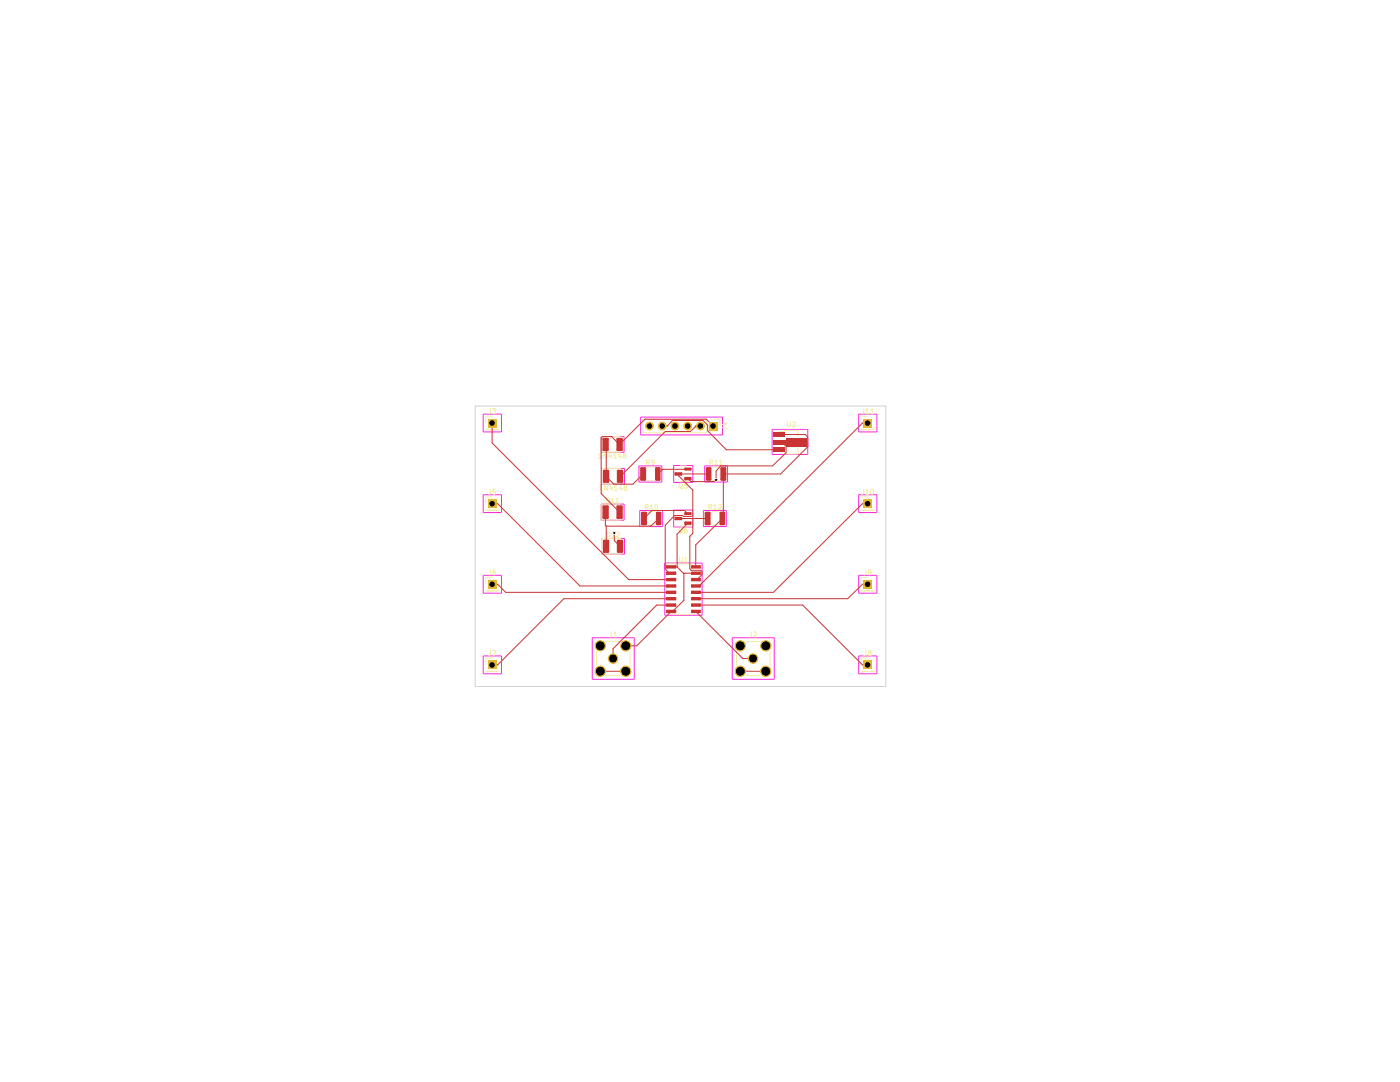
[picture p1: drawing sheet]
<svg xmlns="http://www.w3.org/2000/svg" width="279mm" height="216mm" viewBox="0 0 279 216" stroke-linecap="round" stroke-linejoin="round" font-family="sans-serif">
<path d="M94.8 81h82v56h-82z" fill="none" stroke="#d0d2cd" stroke-width=".2"/>
<g fill="none" stroke="#ff26e2" stroke-width=".2">
<path d="M96.4 98.7h3.7v3.6h-3.7zM96.4 82.6h3.7v3.6h-3.7zM120 87.1h4.5v3.2h-4.5zM120.1 93.5h4.5v3.1h-4.5zM127.5 93h4.6v3.2h-4.6zM127.8 83.2h16.4v3.6h-16.4zM134.5 92.9h3.8v3.4h-3.8zM140.6 93h4.6v3.2h-4.6zM154.1 85.7h7.1v5h-7.1zM171.4 82.6h3.6v3.6h-3.6zM171.4 98.7h3.6v3.6h-3.6zM96.4 114.8h3.7v3.6h-3.7z"/>
<path d="M120 100.6h4.5v3.2h-4.5zM120.1 107.4h4.5v3.2h-4.5zM127.7 101.9h4.5v3.2h-4.5zM132.7 112.4h7.4v10.4h-7.4zM134.5 101.8h3.8v3.4h-3.8zM140.4 101.9h4.5v3.2h-4.5zM171.4 114.8h3.6v3.6h-3.6zM96.4 130.9h3.7v3.6h-3.7zM118.2 127.3h8.4v8.3h-8.4zM146.1 127.3h8.4v8.3h-8.4zM171.4 130.9h3.6v3.6h-3.6z"/>
</g>
<g fill="none" stroke="#f2eda1" stroke-width=".2">
<path d="M96.9 85.7l2.7 .1zM97.9 81.5v.9l-.4 .1M97.9 97.6v.9l-.4 .1M98.2 83.1h-1.3v1.3M98.2 99.1h-1.3v1.4M98.3 81.5h.6l-.3 .4 .3 .1v.5h-.6M98.9 97.6h-.5v.5l.1-.1h.2l.2 .1v.5h-.5M119.5 90.8l.3-.3v.9M119.5 91.4h.6M119.6 97.2l.4-.3v1M119.6 97.9h.6M121.1 99.4h.3l.2 .2v.6l-.2 .1h-.3z"/>
<path d="M121.1 90.5v.9l-.6-.9v.9M121.2 96.9v1l-.6-1v1M121.8 90.4l-.3 .7h.6M121.9 96.9l-.2 .6h.6M122 99.7l.3-.3v.9M122 90.8v.6M122.2 97.2v.7M122.4 90.8l.4-.3v.9M122.4 91.4h.6M122.6 97.2l.3-.3v1M122.6 97.9h.6M122.9 99.7l.3-.3v.9"/>
<path d="M123.6 90.4l-.2 .7h.6M123.8 96.9l-.3 .6h.7M123.9 87.1h-3.9v3.2h3.9M123.9 90.8v.6M124 93.5h-3.9v3.1h3.9M124 97.2v.7M124.5 90.9l-.1-.3 .4-.1 .1 .3-.5 .2 .1 .4h.4v-.4l-.2-.1M124.7 97.3l-.2-.1v-.3h.6l-.1 .4-.5 .1v.4l.2 .1 .4-.1v-.4l-.2-.1M128.4 83.7h12.7v2.7h-12.7zM129 92.3l.6-.1v-.3l-.6-.1v.9M129.1 93.2h1.5M129.1 95.9h1.5"/>
<path d="M129.3 92.3l.3 .4M130.6 92.2l-.2 .2-.4-.1v-.4h.6v.6l-.5 .2M135.6 96.6l.1-.2h.4a.66 .66 0 0 1-.1 1.1l-.4-.2zM135.7 97.2l.5 .3M135.7 96.1h2.3M135.7 93h1.3M137.1 96.4h-.4l-.1 .5 .4-.1 .2 .2-.1 .4h-.5M141.6 92.3h.5l.1-.3v-.2h-.6v.9M141.9 92.3l.3 .4M142.2 93.2h1.4M142.2 95.9h1.4M142.3 83.7h1.4v1.3"/>
<path d="M142.7 92l.2-.2v.9M142.7 92.7h.5M143.6 92l.2-.2v.9M143.6 92.7h.6M144.1 85.3h.8l.2 .2v.3M144.4 84.4h.7M144.8 84.3v.6l-.7-.2M155.4 86.1h1.1v-.2h2.8v1.3M157.1 84.2v.8l.3 .2 .3-.1v-.9M158.2 84.2h.4l.1 .1-.5 .9h.5M159.3 89.2v1.4h-2.8v-.3M171.9 85.7l2.6 .1z"/>
<path d="M172.4 97.6v.7l-.4 .3M172.4 81.5v.7l-.4 .3M172.8 97.9l.3-.3v1M172.8 81.8l.3-.3v1M172.8 98.6h.6M172.8 82.5h.6M173.1 83.1h-1.2v1.3M173.1 99.1h-1.2v1.4M173.7 81.8l.4-.3v1M173.7 82.5h.6M173.8 97.7l.2-.1a.54 .54 0 0 1 .4 .5 .54 .54 0 0 1-.4 .5h-.2l-.1-.4zM96.9 117.9h2.7z"/>
<path d="M96.9 101.8l2.7 .1zM97.9 113.7v.9l-.4 .1M98.2 115.2h-1.3v1.4M98.8 113.7l-.3 .1-.1 .2v.6h.5v-.4l-.2-.2h-.1l-.2 .3M121.2 106.2a.52 .52 0 0 1 .6 .5 .52 .52 0 0 1-.6 .5zM122 100.3h.5M122.1 106.5l.3-.3v1M122.1 107.2h.6M122.9 100.3h.6M123.1 106.3h.5v.3l-.6 .6h.6M123.9 100.6h-3.9v3.2h3.9M124 107.4h-3.9v3.2h3.9"/>
<path d="M128.8 101.2h.4l.2-.3-.1-.2h-.5v.9M129 101.2l.4 .4M129.3 102.1h1.4M129.3 104.8h1.4M129.7 100.9l.3-.2v.9M129.7 101.6h.6M130.8 100.7h.3l.1 .1-.1 .8h-.3l-.1-.2zM132.9 112.5h5.4M135.6 105.5l.1-.2h.4a.66 .66 0 0 1-.1 1l-.4-.1zM135.6 111.2l.1 .9h.4l.1-.9M135.7 106.1l.5 .3M135.7 101.9h1.3"/>
<path d="M135.7 105h2.3M136.7 111.4l.2-.2v.9M136.7 112.1h.5M137.1 105.3h-.4l-.1 .4 .1 .6h.4l.1-.4-.2-.2h-.3l-.1 .2M141.5 101.2h.4l.2-.3-.1-.2h-.5v.9M141.7 101.2l.4 .4M142 102.1h1.4M142 104.8h1.4M142.4 100.9l.3-.2v.9M142.4 101.6h.6M143.4 100.8l.4-.1 .1 .4-.6 .5h.6M171.9 101.8l2.6 .1z"/>
<path d="M171.9 117.9h2.6zM172.8 113.7v.9l-.3 .1M173.1 115.2h-1.2v1.4M173.8 114.1l-.1 .2h-.3l-.1-.5h.5v.7l-.1 .1-.3 .1M96.9 133.9l2.7 .1zM97.9 129.8v.8l-.4 .2M98.2 131.3h-1.3v1.4M98.3 129.8h.7l-.4 1M119 130v2.8M120.9 128h3M120.9 134.8h3M122 126.1v.9l-.3 .1"/>
<path d="M122.5 126.4l.3-.3v1M122.5 127.1h.5M125.7 130v2.8M134.5 122.6h3.8M147 130v2.8M148.8 128h3M148.8 134.8h3M149.9 126.1v.9l-.3 .1M150.5 126.2v-.1h.3l.2 .4-.6 .6h.6M153.7 130v2.8M171.9 133.9l2.6 .1zM172.8 129.8v.8l-.3 .2"/>
<path d="M173.1 131.3h-1.2v1.4M173.5 130.2l-.2-.1v-.2h.5v.2l-.5 .2v.4l.2 .1 .3-.1v-.4l-.1-.1"/>
</g>
<g fill="none" stroke="#c83434" stroke-width=".2">
<path d="M98.2 84.4v4l27.3 27.3h8.4M120.8 88.7l.2 .1v6.3l1.5 1.5h3.8l2.1-2M132.2 85h1.1l.9-1.1h6.1l.9 .9v1.1l3.7 3.8h10.5M137.2 93.6h-5l-1 1M139.8 85h-1v.2l-1 .9h-5l-9 9M141.4 94.6h-6v.3l2.9 2.9v5.1l-.2 .1-3.5-.1-1.8 1.9v8.7l.8 .9h.3M142.3 85l-1.3-1.3h-12.3l-5.1 5-1.5-1.6h-1.9l-.2 .4v11l3.6 3.7M155.4 86.7h5.3l.5 .5v2l-5.4 5.4h-11.4v8.7l-5.5 5.4v4.4M155.5 88.2h.5l.9 .9v1.2l-2.7 2.7h-10.4l-.9 1v1.8l-.3 .3h-4.7l-.7-.6M173.1 84.4h-1l-32.6 32.5h-.6M98.2 100.5h1.1l16.4 16.4h18.2M98.2 116.6h1.1l1.6 1.6h33"/>
<path d="M120.8 102.2v2.7l.2 .1M121 105v4.1M122.6 106.3v1.6l1.2 1.2M131.5 103.5l-1.6 1.5h-8.9M133.9 119.5h-21.4l-13.2 13.2h-1.1M133.9 113.1h1.2M135.1 113.1l1.4 1.4M135.4 103.5h.1M135.4 103.5h5.8M137.2 104.4l-2.1 2.2v6.5M137.2 102.5l-.5-.6h-6.6l-1.6 1.6M138.3 103.5v2.9l-.6 .6v6.5l.2 .3h1.9l.3 .2v.6l-1 1.1h-.2"/>
<path d="M138.9 114.4h-2.4v5.4l-2.3 2.2h-.3l-6.8 6.9h-2.2M141.2 103.5h.1M173.1 100.5h-1l-17.8 17.7h-15.4M173.1 116.6h-1l-2.9 2.9h-30.3M119.8 133.9h5.1M133.9 120.7h-2.8l-8.8 8.8v1.9M138.9 120.7h21.3l11.9 12h1M138.9 122l9.4 9.4h2M147.7 133.9h5.1"/>
</g>
<path d="M143.8 102.4h.6v2.2h-.6z" fill="#c83434"/>
<path d="M143.8 102.4h.6v2.2h-.6z" fill="none" stroke="#c83434" stroke-width=".51"/>
<path d="M136.7 104.2h1.1v.4h-1.1z" fill="#c83434"/>
<path d="M136.7 104.2h1.1v.4h-1.1z" fill="none" stroke="#c83434" stroke-width=".34"/>
<path d="M136.7 102.4h1.1v.2h-1.1z" fill="#c83434"/>
<path d="M136.7 102.4h1.1v.2h-1.1z" fill="none" stroke="#c83434" stroke-width=".34"/>
<path d="M140.9 102.4h.7v2.2h-.7z" fill="#c83434"/>
<path d="M140.9 102.4h.7v2.2h-.7z" fill="none" stroke="#c83434" stroke-width=".51"/>
<path d="M120.6 107.9h.7v2.2h-.7z" fill="#c83434"/>
<path d="M120.6 107.9h.7v2.2h-.7z" fill="none" stroke="#c83434" stroke-width=".51"/>
<path d="M120.6 94h.7v2.1h-.7z" fill="#c83434"/>
<path d="M120.6 94h.7v2.1h-.7z" fill="none" stroke="#c83434" stroke-width=".51"/>
<path d="M123.4 94h.7v2.1h-.7z" fill="#c83434"/>
<path d="M123.4 94h.7v2.1h-.7z" fill="none" stroke="#c83434" stroke-width=".51"/>
<path d="M120.5 87.6h.7v2.1h-.7z" fill="#c83434"/>
<path d="M120.5 87.6h.7v2.1h-.7z" fill="none" stroke="#c83434" stroke-width=".51"/>
<path d="M123.3 87.6h.7v2.1h-.7z" fill="#c83434"/>
<path d="M123.3 87.6h.7v2.1h-.7z" fill="none" stroke="#c83434" stroke-width=".51"/>
<path d="M120.5 101.1h.7v2.2h-.7z" fill="#c83434"/>
<path d="M120.5 101.1h.7v2.2h-.7z" fill="none" stroke="#c83434" stroke-width=".51"/>
<path d="M123.3 101.1h.7v2.2h-.7z" fill="#c83434"/>
<path d="M123.3 101.1h.7v2.2h-.7z" fill="none" stroke="#c83434" stroke-width=".51"/>
<path d="M123.4 107.9h.7v2.2h-.7z" fill="#c83434"/>
<path d="M123.4 107.9h.7v2.2h-.7z" fill="none" stroke="#c83434" stroke-width=".51"/>
<path d="M133.1 116.8h1.7v.3h-1.7z" fill="#c83434"/>
<path d="M133.1 116.8h1.7v.3h-1.7z" fill="none" stroke="#c83434" stroke-width=".34"/>
<path d="M133.1 112.9h1.7v.4h-1.7z" fill="#c83434"/>
<path d="M133.1 112.9h1.7v.4h-1.7z" fill="none" stroke="#c83434" stroke-width=".34"/>
<path d="M133.1 114.2h1.7v.4h-1.7z" fill="#c83434"/>
<path d="M133.1 114.2h1.7v.4h-1.7z" fill="none" stroke="#c83434" stroke-width=".34"/>
<path d="M133.1 115.5h1.7v.3h-1.7z" fill="#c83434"/>
<path d="M133.1 115.5h1.7v.3h-1.7z" fill="none" stroke="#c83434" stroke-width=".34"/>
<path d="M133.1 118h1.7v.4h-1.7z" fill="#c83434"/>
<path d="M133.1 118h1.7v.4h-1.7z" fill="none" stroke="#c83434" stroke-width=".34"/>
<path d="M133.1 119.3h1.7v.3h-1.7z" fill="#c83434"/>
<path d="M133.1 119.3h1.7v.3h-1.7z" fill="none" stroke="#c83434" stroke-width=".34"/>
<path d="M133.1 120.6h1.7v.3h-1.7z" fill="#c83434"/>
<path d="M133.1 120.6h1.7v.3h-1.7z" fill="none" stroke="#c83434" stroke-width=".34"/>
<path d="M133.1 121.8h1.7v.4h-1.7z" fill="#c83434"/>
<path d="M133.1 121.8h1.7v.4h-1.7z" fill="none" stroke="#c83434" stroke-width=".34"/>
<path d="M138.1 121.8h1.6v.4h-1.6z" fill="#c83434"/>
<path d="M138.1 121.8h1.6v.4h-1.6z" fill="none" stroke="#c83434" stroke-width=".34"/>
<path d="M138.1 120.6h1.6v.3h-1.6z" fill="#c83434"/>
<path d="M138.1 120.6h1.6v.3h-1.6z" fill="none" stroke="#c83434" stroke-width=".34"/>
<path d="M138.1 119.3h1.6v.3h-1.6z" fill="#c83434"/>
<path d="M138.1 119.3h1.6v.3h-1.6z" fill="none" stroke="#c83434" stroke-width=".34"/>
<path d="M138.1 118h1.6v.4h-1.6z" fill="#c83434"/>
<path d="M138.1 118h1.6v.4h-1.6z" fill="none" stroke="#c83434" stroke-width=".34"/>
<path d="M138.1 116.8h1.6v.3h-1.6z" fill="#c83434"/>
<path d="M138.1 116.8h1.6v.3h-1.6z" fill="none" stroke="#c83434" stroke-width=".34"/>
<path d="M138.1 115.5h1.6v.3h-1.6z" fill="#c83434"/>
<path d="M138.1 115.5h1.6v.3h-1.6z" fill="none" stroke="#c83434" stroke-width=".34"/>
<path d="M138.1 114.2h1.6v.4h-1.6z" fill="#c83434"/>
<path d="M138.1 114.2h1.6v.4h-1.6z" fill="none" stroke="#c83434" stroke-width=".34"/>
<path d="M138.1 112.9h1.6v.4h-1.6z" fill="#c83434"/>
<path d="M138.1 112.9h1.6v.4h-1.6z" fill="none" stroke="#c83434" stroke-width=".34"/>
<path d="M134.8 103.3h1.2v.3h-1.2z" fill="#c83434"/>
<path d="M134.8 103.3h1.2v.3h-1.2z" fill="none" stroke="#c83434" stroke-width=".34"/>
<path d="M128.2 102.4h.7v2.2h-.7z" fill="#c83434"/>
<path d="M128.2 102.4h.7v2.2h-.7z" fill="none" stroke="#c83434" stroke-width=".51"/>
<path d="M131.1 102.4h.6v2.2h-.6z" fill="#c83434"/>
<path d="M131.1 102.4h.6v2.2h-.6z" fill="none" stroke="#c83434" stroke-width=".51"/>
<path d="M128 93.5h.7v2.2h-.7z" fill="#c83434"/>
<path d="M128 93.5h.7v2.2h-.7z" fill="none" stroke="#c83434" stroke-width=".51"/>
<path d="M131 93.5h.6v2.2h-.6z" fill="#c83434"/>
<path d="M131 93.5h.6v2.2h-.6z" fill="none" stroke="#c83434" stroke-width=".51"/>
<path d="M134.8 94.4h1.2v.3h-1.2z" fill="#c83434"/>
<path d="M134.8 94.4h1.2v.3h-1.2z" fill="none" stroke="#c83434" stroke-width=".34"/>
<path d="M136.7 95.3h1.1v.4h-1.1z" fill="#c83434"/>
<path d="M136.7 95.3h1.1v.4h-1.1z" fill="none" stroke="#c83434" stroke-width=".34"/>
<path d="M141.1 93.5h.6v2.2h-.6z" fill="#c83434"/>
<path d="M141.1 93.5h.6v2.2h-.6z" fill="none" stroke="#c83434" stroke-width=".51"/>
<g fill="#c83434">
<path d="M154.3 87.8h2.5v.8h-2.5z"/>
<path d="M156.8 87.4h4.2v1.7h-4.2z"/>
<path d="M144 93.5h.7v2.2h-.7z"/>
</g>
<path d="M144 93.5h.7v2.2h-.7z" fill="none" stroke="#c83434" stroke-width=".51"/>
<g fill="#c83434">
<path d="M154.3 86.3h2.3v.9h-2.3z"/>
<path d="M154.3 89.2h2.3v1h-2.3z"/>
<path d="M136.7 93.5h1.1v.2h-1.1z"/>
</g>
<path d="M136.7 93.5h1.1v.2h-1.1z" fill="none" stroke="#c83434" stroke-width=".34"/>
<g fill="#e3b72e">
<path d="M172.3 131.8h1.7v1.7h-1.7z"/>
<path d="M172.3 115.7h1.7v1.7h-1.7z"/>
<path d="M141.5 84.2h1.7v1.7h-1.7z"/>
<path d="M172.3 99.7h1.7v1.6h-1.7z"/>
<path d="M172.3 83.6h1.7v1.7h-1.7z"/>
<path d="M97.4 115.7h1.7v1.7h-1.7z"/>
<path d="M97.4 131.8h1.7v1.7h-1.7z"/>
<path d="M97.4 83.6h1.7v1.7h-1.7z"/>
<path d="M97.4 99.7h1.7v1.6h-1.7z"/>
<circle cx="152.8" cy="128.9" r="1.14"/>
<circle cx="150.3" cy="131.4" r="1.06"/>
<circle cx="147.7" cy="128.9" r="1.14"/>
<circle cx="147.7" cy="133.9" r="1.14"/>
<circle cx="152.8" cy="133.9" r="1.14"/>
<circle cx="132.2" cy="85" r=".89"/>
<circle cx="139.8" cy="85" r=".89"/>
<circle cx="137.2" cy="85" r=".89"/>
<circle cx="134.7" cy="85" r=".89"/>
<circle cx="129.6" cy="85" r=".89"/>
<circle cx="124.9" cy="128.9" r="1.14"/>
<circle cx="122.3" cy="131.4" r="1.06"/>
<circle cx="119.8" cy="128.9" r="1.14"/>
<circle cx="119.8" cy="133.9" r="1.14"/>
<circle cx="124.9" cy="133.9" r="1.14"/>
</g>
<path d="M142.7 95.5h.4v.5h-.4zM142.9 95.6h.2l.1 .2-.1 .2h-.2l-.2-.2zM122.4 106.1h.4v.5h-.4zM122.5 106.2h.2l.2 .2-.2 .2h-.2l-.1-.2z" fill="none" stroke="#ececec" stroke-width=".2"/>
<g fill="none" stroke="#e3b72e" stroke-width=".2">
<circle cx="98.3" cy="84.5" r=".55"/>
<circle cx="129.7" cy="85" r=".55"/>
<circle cx="132.2" cy="85" r=".55"/>
<circle cx="134.7" cy="85" r=".55"/>
<circle cx="137.3" cy="85" r=".55"/>
<circle cx="139.8" cy="85" r=".55"/>
<circle cx="142.4" cy="85" r=".55"/>
<circle cx="173.2" cy="84.5" r=".55"/>
<circle cx="98.3" cy="100.5" r=".55"/>
<circle cx="98.3" cy="116.6" r=".55"/>
<circle cx="173.2" cy="100.5" r=".55"/>
<circle cx="173.2" cy="116.6" r=".55"/>
<circle cx="98.3" cy="132.7" r=".55"/>
<circle cx="119.8" cy="134" r=".89"/>
<circle cx="119.8" cy="128.9" r=".89"/>
<circle cx="122.4" cy="131.4" r=".8"/>
<circle cx="124.9" cy="134" r=".89"/>
<circle cx="124.9" cy="128.9" r=".89"/>
<circle cx="147.8" cy="128.9" r=".89"/>
<circle cx="147.8" cy="134" r=".89"/>
<circle cx="150.3" cy="131.4" r=".8"/>
<circle cx="152.9" cy="134" r=".89"/>
<circle cx="152.9" cy="128.9" r=".89"/>
<circle cx="173.2" cy="132.7" r=".55"/>
</g>
<g fill="#000">
<path d="M142.8 95.6h.2l.1 .2-.1 .1h-.2l-.1-.1zM122.5 106.2h.2l.1 .1-.1 .2h-.2l-.1-.2z"/>
<circle cx="98.2" cy="84.4" r=".55"/>
<circle cx="129.6" cy="85" r=".55"/>
<circle cx="132.2" cy="85" r=".55"/>
<circle cx="134.7" cy="85" r=".55"/>
<circle cx="137.2" cy="85" r=".55"/>
<circle cx="139.8" cy="85" r=".55"/>
<circle cx="142.3" cy="85" r=".55"/>
<circle cx="173.1" cy="84.4" r=".55"/>
<circle cx="98.2" cy="100.5" r=".55"/>
<circle cx="98.2" cy="116.6" r=".55"/>
<circle cx="173.1" cy="100.5" r=".55"/>
<circle cx="173.1" cy="116.6" r=".55"/>
<circle cx="98.2" cy="132.7" r=".55"/>
<circle cx="119.8" cy="128.9" r=".89"/>
<circle cx="119.8" cy="133.9" r=".89"/>
<circle cx="122.3" cy="131.4" r=".8"/>
<circle cx="124.9" cy="128.9" r=".89"/>
<circle cx="124.9" cy="133.9" r=".89"/>
<circle cx="147.7" cy="128.9" r=".89"/>
<circle cx="147.7" cy="133.9" r=".89"/>
<circle cx="150.3" cy="131.4" r=".8"/>
<circle cx="152.8" cy="128.9" r=".89"/>
<circle cx="152.8" cy="133.9" r=".89"/>
<circle cx="173.1" cy="132.7" r=".55"/>
</g>
</svg>
